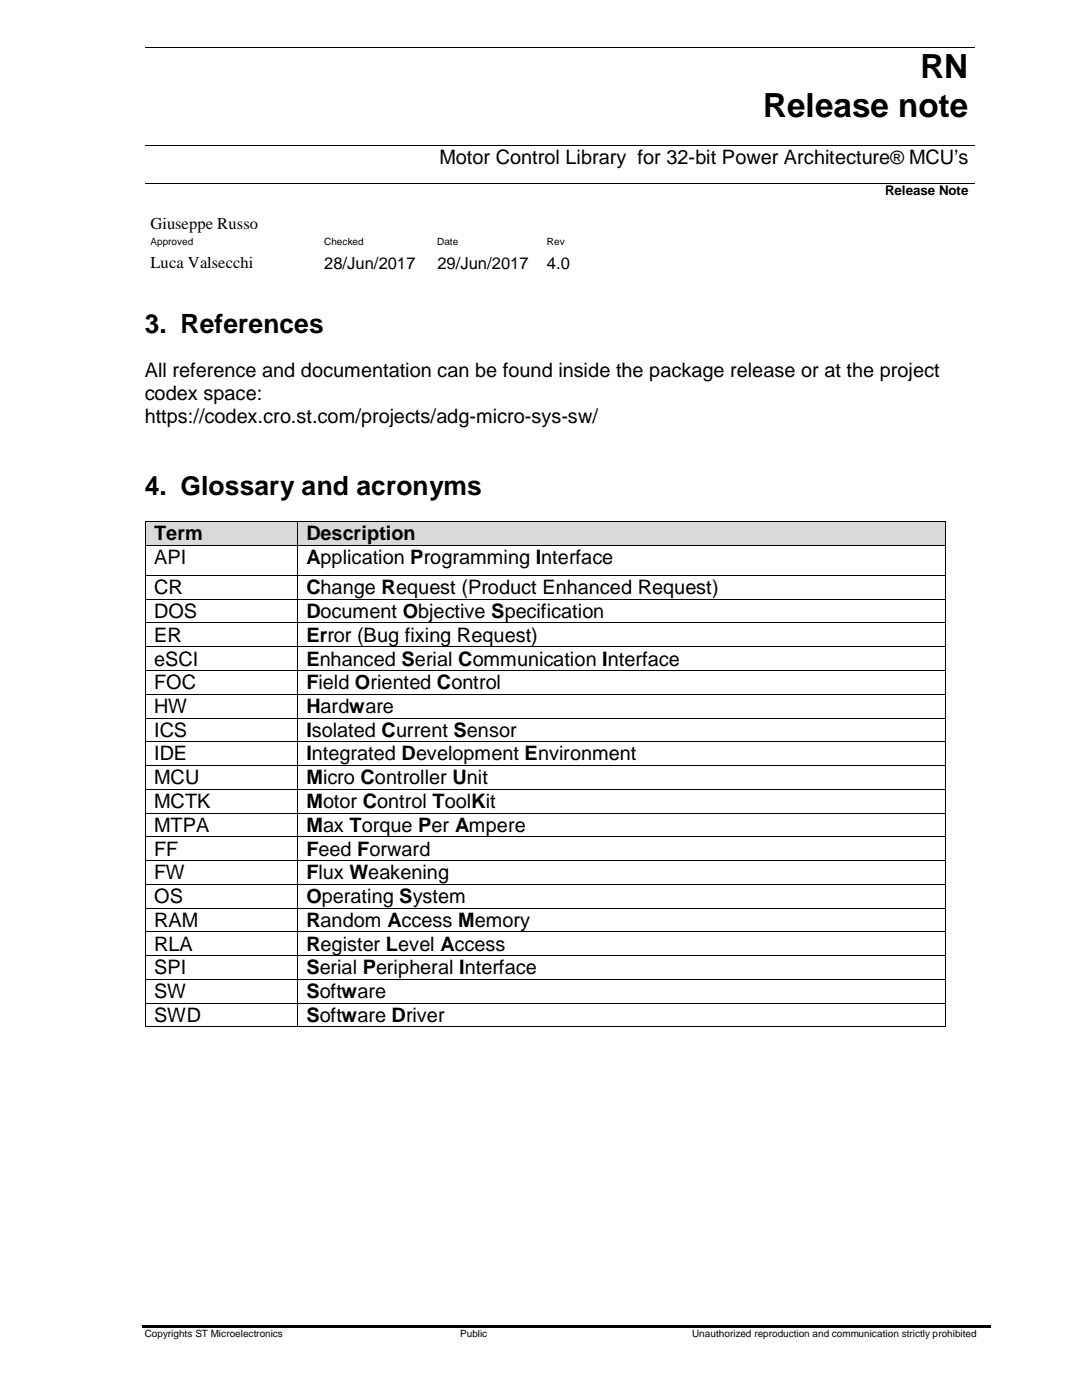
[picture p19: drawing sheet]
<svg xmlns="http://www.w3.org/2000/svg" width="216mm" height="279mm" viewBox="0 0 216 279" stroke-linecap="round" stroke-linejoin="round" font-family="sans-serif">
<defs><g id="words">
<g font-size="6.6">
<text x="183.6" y="15.6">RN</text>
<text x="152.3" y="23.3">Release note</text>
</g>
<g font-size="5.3">
<text x="28.9" y="66.5">3. References</text>
<text x="28.9" y="98.8">4. Glossary and acronyms</text>
</g>
<g font-size="4">
<text x="87.7" y="32.8">Motor Control Library for 32-bit Power Architecture® MCU’s</text>
<text x="28.9" y="75.3">All reference and documentation can be found inside the package release or at the project</text>
<text x="28.9" y="79.9">codex space:</text>
<text x="28.9" y="84.5">https://codex.cro.st.com/projects/adg-micro-sys-sw/</text>
<text x="30.7" y="107.8">Term</text>
<text x="61.1" y="107.8">Description</text>
<text x="30.7" y="112.6">API</text>
<text x="61.1" y="112.6">Application Programming Interface</text>
<text x="30.7" y="118.6">CR</text>
<text x="61.1" y="118.6">Change Request (Product Enhanced Request)</text>
<text x="30.7" y="123.3">DOS</text>
<text x="61.1" y="123.3">Document Objective Specification</text>
<text x="30.7" y="128.1">ER</text>
<text x="61.1" y="128.1">Error (Bug fixing Request)</text>
<text x="30.7" y="132.8">eSCI</text>
<text x="30.7" y="137.6">FOC</text>
<text x="61.1" y="132.8">Enhanced Serial Communication Interface</text>
<text x="61.1" y="137.6">Field Oriented Control</text>
<text x="30.7" y="142.3">HW</text>
<text x="61.1" y="142.3">Hardware</text>
<text x="30.7" y="147">ICS</text>
<text x="61.1" y="147">Isolated Current Sensor</text>
<text x="30.7" y="151.8">IDE</text>
<text x="61.1" y="151.8">Integrated Development Environment</text>
<text x="30.7" y="156.5">MCU</text>
<text x="30.7" y="161.3">MCTK</text>
<text x="61.1" y="156.5">Micro Controller Unit</text>
<text x="61.1" y="161.3">Motor Control ToolKit</text>
<text x="30.7" y="166">MTPA</text>
<text x="61.1" y="166">Max Torque Per Ampere</text>
<text x="30.7" y="170.8">FF</text>
<text x="61.1" y="170.8">Feed Forward</text>
<text x="30.7" y="175.5">FW</text>
<text x="61.1" y="175.5">Flux Weakening</text>
<text x="30.7" y="180.2">OS</text>
<text x="30.7" y="185">RAM</text>
<text x="61.1" y="180.2">Operating System</text>
<text x="61.1" y="185">Random Access Memory</text>
<text x="30.7" y="189.7">RLA</text>
<text x="61.1" y="189.7">Register Level Access</text>
<text x="30.7" y="194.5">SPI</text>
<text x="61.1" y="194.5">Serial Peripheral Interface</text>
<text x="30.7" y="199.2">SW</text>
<text x="30.7" y="204">SWD</text>
<text x="61.1" y="199.2">Software</text>
<text x="61.1" y="204">Software Driver</text>
</g>
<g font-size="3.3">
<text x="30.1" y="45.7">Giuseppe Russo</text>
<text x="30.1" y="53.6">Luca Valsecchi</text>
<text x="64.7" y="53.6">28/Jun/2017</text>
<text x="87.3" y="53.6">29/Jun/2017</text>
<text x="109.1" y="53.6">4.0</text>
</g>
<text font-size="2.7" x="176.6" y="39">Release Note</text>
<g font-size="2">
<text x="30.1" y="49">Approved</text>
<text x="64.7" y="49">Checked</text>
<text x="87.2" y="49">Date</text>
<text x="109.1" y="49">Rev</text>
<text x="28.9" y="266.9">Copyrights ST Microelectronics</text>
<text x="91.8" y="266.9">Public</text>
<text x="138.1" y="266.9">Unauthorized reproduction and communication strictly prohibited</text>
</g>
</g></defs>
<path d="M28.9 9.5h57.2M86.3 9.5h50.2M136.7 9.5h57.7M28.9 29h57.2M28.9 36.5h165.5M86.3 29h50.2M136.7 29h57.7" fill="none" stroke="#000" stroke-width=".2"/>
<path d="M86.1 9.4h.2v.2h-.2zM136.5 9.4h.2v.2h-.2zM86.1 28.9h.2v.2h-.2zM136.5 28.9h.2v.2h-.2zM28.4 264.5h169.3v.5h-169.3z" fill="#000"/>
<g fill="#d9d9d9">
<path d="M29 104.1h30.2v4.6h-30.2z"/>
<path d="M30.7 104.1h26.8v4.6h-26.8z"/>
<path d="M59.4 104.1h129.1v4.6h-129.1z"/>
<path d="M61.1 104.1h125.7v4.6h-125.7z"/>
</g>
<g fill="#000">
<path d="M28.9 104h.1v.1h-.1zM28.9 108.7h.1v.2h-.1zM28.9 114.8h.1v.1h-.1zM28.9 119.5h.1v.2h-.1zM59.2 104h.2v.1h-.2zM59.2 108.7h.2v.2h-.2zM59.2 114.8h.2v.1h-.2zM59.2 119.5h.2v.2h-.2zM188.5 104h.1v.1h-.1zM188.5 108.7h.1v.2h-.1zM188.5 114.8h.1v.1h-.1zM188.5 119.5h.1v.2h-.1z"/>
<path d="M28.9 124.2h.1v.2h-.1zM28.9 129h.1v.2h-.1zM28.9 133.7h.1v.2h-.1zM28.9 138.5h.1v.1h-.1zM59.2 124.2h.2v.2h-.2zM59.2 129h.2v.2h-.2zM59.2 133.7h.2v.2h-.2zM59.2 138.5h.2v.1h-.2zM188.5 124.2l.1 .2zM188.5 129l.1 .2zM188.5 133.7h.1v.2h-.1zM188.5 138.5h.1v.1h-.1z"/>
<path d="M28.9 143.2h.1v.2h-.1zM28.9 148h.1v.1h-.1zM28.9 152.7h.1v.2h-.1zM28.9 157.5h.1v.1h-.1zM59.2 143.2h.2v.2h-.2zM59.2 148h.2v.1h-.2zM59.2 152.7h.2v.2h-.2zM59.2 157.5h.2v.1h-.2zM188.5 143.2h.1v.2h-.1zM188.5 148h.1v.1h-.1zM188.5 152.7h.1v.2h-.1zM188.5 157.5l.1 .1z"/>
<path d="M28.9 162.2h.1v.1h-.1zM28.9 166.9h.1v.2h-.1zM28.9 171.7h.1v.1h-.1zM28.9 176.4h.1v.2h-.1zM59.2 162.2h.2v.1h-.2zM59.2 166.9h.2v.2h-.2zM59.2 171.7h.2v.1h-.2zM59.2 176.4h.2v.2h-.2zM188.5 162.2h.1v.1h-.1zM188.5 166.9h.1v.2h-.1zM188.5 171.7h.1v.1h-.1zM188.5 176.4h.1v.2h-.1z"/>
<path d="M28.9 181.1h.1v.2h-.1zM28.9 185.9h.1v.2h-.1zM28.9 190.7h.1v.1h-.1zM28.9 195.4h.1v.1h-.1zM59.2 181.1h.2v.2h-.2zM59.2 185.9h.2v.2h-.2zM59.2 190.7h.2v.1h-.2zM59.2 195.4h.2v.1h-.2zM188.5 181.1h.1v.2h-.1zM188.5 185.9h.1v.2h-.1zM188.5 190.7l.1 .1zM188.5 195.4h.1v.1h-.1z"/>
<path d="M28.9 200.1h.1v.2h-.1zM28.9 204.9h.1v.1h-.1zM59.2 200.1h.2v.2h-.2zM59.2 204.9h.2v.1h-.2zM188.5 200.1h.1v.2h-.1zM188.5 204.9h.1v.1h-.1z"/>
</g>
<g fill="none" stroke="#000" stroke-width=".2">
<path d="M29 104.1v4.6M29 108.9v5.9M29 114.9v4.6M29 119.7v4.5M29 104.1h30.2M29 108.8h30.2M29 114.9h30.2M29 119.6h30.2M59.3 104.1v4.6M59.3 108.9v5.9M59.3 114.9v4.6M59.3 119.7v4.5"/>
<path d="M59.4 104.1h129.1M59.4 108.8h129.1M59.4 114.9h129.1M59.4 119.6h129.1M188.6 104.1v4.6M188.6 108.9v5.9M188.6 114.9v4.6M188.6 119.7v4.5M29 124.4v4.6M29 129.2v4.5M29 133.9v4.6M29 138.6v4.6"/>
<path d="M29 124.3h30.2M29 129.1h30.2M29 133.8h30.2M29 138.6h30.2M59.3 124.4v4.6M59.3 129.2v4.5M59.3 133.9v4.6M59.3 138.6v4.6M59.4 124.3h129.1M59.4 129.1h129.1M59.4 133.8h129.1M59.4 138.6h129.1"/>
<path d="M188.6 124.4v4.6M188.6 129.2v4.5M188.6 133.9v4.6M188.6 138.6v4.6M29 143.4v4.6M29 148.1v4.6M29 152.9v4.6M29 157.6v4.6M29 143.3h30.2M29 148h30.2M29 152.8h30.2M29 157.5h30.2"/>
<path d="M59.3 143.4v4.6M59.3 148.1v4.6M59.3 152.9v4.6M59.3 157.6v4.6M59.4 143.3h129.1M59.4 148h129.1M59.4 152.8h129.1M59.4 157.5h129.1M188.6 143.4v4.6M188.6 148.1v4.6M188.6 152.9v4.6M188.6 157.6v4.6"/>
<path d="M29 162.3v4.6M29 167.1v4.6M29 171.8v4.6M29 176.6v4.5M29 162.3h30.2M29 167h30.2M29 171.7h30.2M29 176.5h30.2M59.3 162.3v4.6M59.3 167.1v4.6M59.3 171.8v4.6M59.3 176.6v4.5"/>
<path d="M59.4 162.3h129.1M59.4 167h129.1M59.4 171.7h129.1M59.4 176.5h129.1M188.6 162.3v4.6M188.6 167.1v4.6M188.6 171.8v4.6M188.6 176.6v4.5M29 181.3v4.6M29 186.1v4.6M29 190.8v4.6M29 195.5v4.6"/>
<path d="M29 181.2h30.2M29 186h30.2M29 190.7h30.2M29 195.5h30.2M59.3 181.3v4.6M59.3 186.1v4.6M59.3 190.8v4.6M59.3 195.5v4.6M59.4 181.2h129.1M59.4 186h129.1M59.4 190.7h129.1M59.4 195.5h129.1"/>
<path d="M188.6 181.3v4.6M188.6 186.1v4.6M188.6 190.8v4.6M188.6 195.5v4.6M29 200.3v4.6M29 200.2h30.2M29 204.9h30.2M59.3 200.3v4.6M59.4 200.2h129.1M59.4 204.9h129.1M188.6 200.3v4.6"/>
</g>
<use href="#words"/>
</svg>
